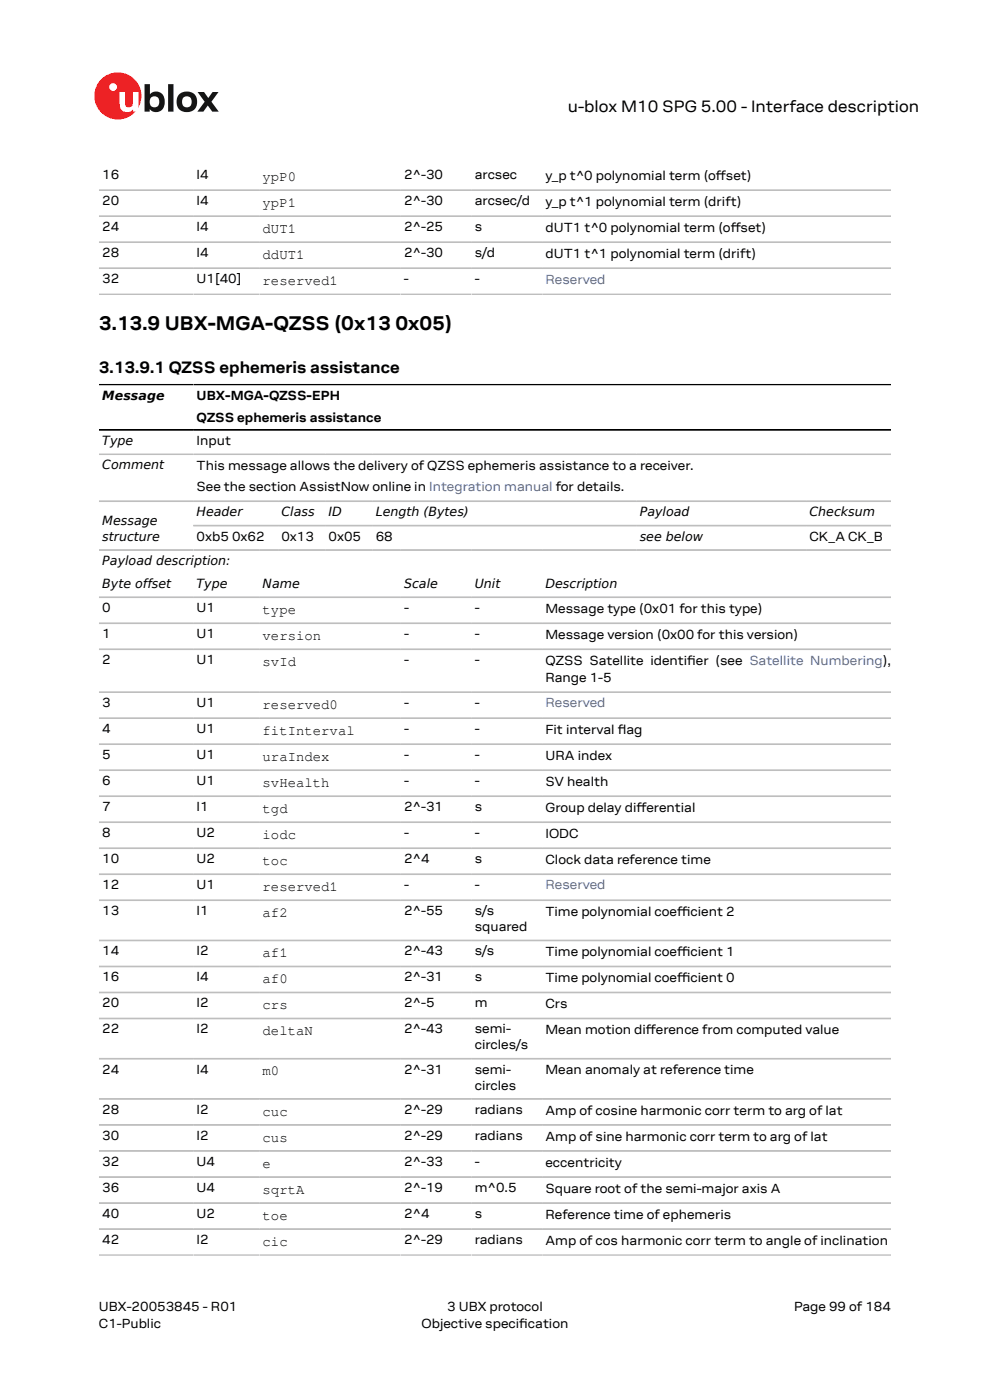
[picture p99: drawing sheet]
<svg xmlns="http://www.w3.org/2000/svg" width="210mm" height="297mm" viewBox="0 0 210 297" stroke-linecap="round" stroke-linejoin="round" font-family="sans-serif">
<defs><g id="words">
<g font-size="4.2">
<text x="21" y="70.1">3.13.9 UBX-MGA-QZSS (0x13</text>
<text x="83.9" y="70.1">0x05)</text>
</g>
<g font-size="3.5">
<text x="120.4" y="23.7">u-blox M10 SPG 5.00 - Interface description</text>
<text x="21" y="79.2">3.13.9.1 QZSS ephemeris assistance</text>
</g>
<g font-size="3">
<text x="55.7" y="38.4">ypP0</text>
<text x="55.7" y="43.9">ypP1</text>
<text x="55.7" y="49.4">dUT1</text>
<text x="55.7" y="54.9">ddUT1</text>
<text x="55.7" y="60.4">reserved1</text>
<text x="55.7" y="130.2">type</text>
<text x="55.7" y="135.8">version</text>
<text x="55.7" y="141.3">svId</text>
<text x="55.7" y="150.4">reserved0</text>
<text x="55.7" y="155.9">fitInterval</text>
<text x="55.7" y="161.4">uraIndex</text>
<text x="55.7" y="166.9">svHealth</text>
<text x="55.7" y="172.4">tgd</text>
<text x="55.7" y="178">iodc</text>
<text x="55.7" y="183.5">toc</text>
<text x="55.7" y="189">reserved1</text>
<text x="55.7" y="194.5">af2</text>
<text x="55.7" y="203">af1</text>
<text x="55.7" y="208.6">af0</text>
<text x="55.7" y="214.1">crs</text>
<text x="55.7" y="219.6">deltaN</text>
<text x="55.7" y="228.1">m0</text>
<text x="55.7" y="236.7">cuc</text>
<text x="55.7" y="242.2">cus</text>
<text x="55.7" y="247.7">e</text>
<text x="55.7" y="253.2">sqrtA</text>
<text x="55.7" y="258.7">toe</text>
<text x="55.7" y="264.3">cic</text>
</g>
<g font-size="2.8">
<text x="21.7" y="38">16</text>
<text x="41.7" y="38">I4</text>
<text x="85.7" y="38">2^-30</text>
<text x="100.7" y="38">arcsec</text>
<text x="115.7" y="38.1">y_p t^0 polynomial term (ofset)</text>
<text x="151.9" y="38.1">f</text>
<text x="21.7" y="43.5">20</text>
<text x="41.7" y="43.5">I4</text>
<text x="85.7" y="43.5">2^-30</text>
<text x="100.7" y="43.5">arcsec/d</text>
<text x="115.7" y="43.6">y_p t^1 polynomial term (drift)</text>
<text x="21.7" y="49">24</text>
<text x="41.7" y="49">I4</text>
<text x="85.7" y="49">2^-25</text>
<text x="100.7" y="49">s</text>
<text x="115.7" y="49.2">dUT1 t^0 polynomial term (ofset)</text>
<text x="155" y="49.2">f</text>
<text x="21.7" y="54.5">28</text>
<text x="41.7" y="54.5">I4</text>
<text x="85.7" y="54.5">2^-30</text>
<text x="100.7" y="54.5">s/d</text>
<text x="115.7" y="54.7">dUT1 t^1 polynomial term (drift)</text>
<text x="21.7" y="60.1">32</text>
<text x="41.7" y="60.1">U1[40]</text>
<text x="85.7" y="60.1">-</text>
<text x="100.7" y="60.1">-</text>
<text x="41.7" y="84.9">UBX-MGA-QZSS-EPH</text>
<text x="41.7" y="89.4">QZSS ephemeris assistance</text>
<text x="41.7" y="94.4">Input</text>
<text x="41.7" y="99.7">This message allows the delivery of QZSS ephemeris assistance to a receiver.</text>
<text x="41.7" y="104.2">See the section AssistNow online in Integration manual for details.</text>
<text x="41.7" y="114.7">0xb5 0x62</text>
<text x="59.7" y="114.7">0x13</text>
<text x="69.7" y="114.7">0x05</text>
<text x="79.7" y="114.7">68</text>
<text x="171.7" y="114.7">CK_A CK_B</text>
<text x="21.7" y="129.9">0</text>
<text x="41.7" y="129.9">U1</text>
<text x="85.7" y="129.9">-</text>
<text x="100.7" y="129.9">-</text>
<text x="115.7" y="130">Message type (0x01 for this type)</text>
<text x="21.7" y="135.4">1</text>
<text x="41.7" y="135.4">U1</text>
<text x="85.7" y="135.4">-</text>
<text x="100.7" y="135.4">-</text>
<text x="115.7" y="135.5">Message version (0x00 for this version)</text>
<text x="21.7" y="140.9">2</text>
<text x="41.7" y="140.9">U1</text>
<text x="85.7" y="140.9">-</text>
<text x="100.7" y="140.9">-</text>
<text x="115.7" y="141">QZSS Satellite identifer (see Satellite Numbering),</text>
<text x="145.8" y="141">i</text>
<text x="115.7" y="144.7">Range 1-5</text>
<text x="21.7" y="150">3</text>
<text x="21.7" y="155.5">4</text>
<text x="41.7" y="150">U1</text>
<text x="41.7" y="155.5">U1</text>
<text x="85.7" y="150">-</text>
<text x="85.7" y="155.5">-</text>
<text x="100.7" y="150">-</text>
<text x="100.7" y="155.5">-</text>
<text x="115.7" y="155.7">Fit interval fag</text>
<text x="131" y="155.7">l</text>
<text x="21.7" y="161">5</text>
<text x="41.7" y="161">U1</text>
<text x="85.7" y="161">-</text>
<text x="100.7" y="161">-</text>
<text x="115.7" y="161.2">URA index</text>
<text x="21.7" y="166.6">6</text>
<text x="41.7" y="166.6">U1</text>
<text x="85.7" y="166.6">-</text>
<text x="100.7" y="166.6">-</text>
<text x="115.7" y="166.7">SV health</text>
<text x="21.7" y="172.1">7</text>
<text x="41.7" y="172.1">I1</text>
<text x="85.7" y="172.1">2^-31</text>
<text x="100.7" y="172.1">s</text>
<text x="115.7" y="172.2">Group delay diferential</text>
<text x="135" y="172.2">f</text>
<text x="21.7" y="177.6">8</text>
<text x="41.7" y="177.6">U2</text>
<text x="85.7" y="177.6">-</text>
<text x="100.7" y="177.6">-</text>
<text x="115.7" y="177.7">IODC</text>
<text x="21.7" y="183.1">10</text>
<text x="41.7" y="183.1">U2</text>
<text x="85.7" y="183.1">2^4</text>
<text x="100.7" y="183.1">s</text>
<text x="115.7" y="183.3">Clock data reference time</text>
<text x="21.7" y="188.6">12</text>
<text x="41.7" y="188.6">U1</text>
<text x="85.7" y="188.6">-</text>
<text x="100.7" y="188.6">-</text>
<text x="21.7" y="194.1">13</text>
<text x="41.7" y="194.1">I1</text>
<text x="85.7" y="194.1">2^-55</text>
<text x="100.7" y="194.1">s/s</text>
<text x="100.7" y="197.5">squared</text>
<text x="115.7" y="194.3">Time polynomial coefcient 2</text>
<text x="143.6" y="194.3">f</text>
<text x="143.6" y="194.3">i</text>
<text x="21.7" y="202.7">14</text>
<text x="41.7" y="202.7">I2</text>
<text x="85.7" y="202.7">2^-43</text>
<text x="100.7" y="202.7">s/s</text>
<text x="115.7" y="202.8">Time polynomial coefcient 1</text>
<text x="143.6" y="202.8">f</text>
<text x="143.6" y="202.8">i</text>
<text x="21.7" y="208.2">16</text>
<text x="41.7" y="208.2">I4</text>
<text x="85.7" y="208.2">2^-31</text>
<text x="100.7" y="208.2">s</text>
<text x="115.7" y="208.3">Time polynomial coefcient 0</text>
<text x="143.6" y="208.3">f</text>
<text x="143.6" y="208.3">i</text>
<text x="21.7" y="213.7">20</text>
<text x="41.7" y="213.7">I2</text>
<text x="85.7" y="213.7">2^-5</text>
<text x="100.7" y="213.7">m</text>
<text x="115.7" y="213.9">Crs</text>
<text x="21.7" y="219.2">22</text>
<text x="41.7" y="219.2">I2</text>
<text x="85.7" y="219.2">2^-43</text>
<text x="100.7" y="219.2">semi-</text>
<text x="115.7" y="219.4">Mean motion diference from computed value</text>
<text x="137" y="219.4">f</text>
<text x="21.7" y="227.8">24</text>
<text x="41.7" y="227.8">I4</text>
<text x="85.7" y="227.8">2^-31</text>
<text x="100.7" y="222.6">circles/s</text>
<text x="100.7" y="227.8">semi-</text>
<text x="115.7" y="227.9">Mean anomaly at reference time</text>
<text x="100.7" y="231.2">circles</text>
<text x="21.7" y="236.3">28</text>
<text x="41.7" y="236.3">I2</text>
<text x="85.7" y="236.3">2^-29</text>
<text x="100.7" y="236.3">radians</text>
<text x="115.7" y="236.4">Amp of cosine harmonic corr term to arg of lat</text>
<text x="21.7" y="241.8">30</text>
<text x="41.7" y="241.8">I2</text>
<text x="85.7" y="241.8">2^-29</text>
<text x="100.7" y="241.8">radians</text>
<text x="115.7" y="242">Amp of sine harmonic corr term to arg of lat</text>
<text x="21.7" y="247.3">32</text>
<text x="41.7" y="247.3">U4</text>
<text x="85.7" y="247.3">2^-33</text>
<text x="100.7" y="247.3">-</text>
<text x="115.7" y="247.5">eccentricity</text>
<text x="21.7" y="252.9">36</text>
<text x="41.7" y="252.9">U4</text>
<text x="85.7" y="252.9">2^-19</text>
<text x="100.7" y="252.9">m^0.5</text>
<text x="115.7" y="253">Square root of the semi-major axis A</text>
<text x="21.7" y="258.4">40</text>
<text x="21.7" y="263.9">42</text>
<text x="41.7" y="258.4">U2</text>
<text x="41.7" y="263.9">I2</text>
<text x="85.7" y="258.4">2^4</text>
<text x="85.7" y="263.9">2^-29</text>
<text x="100.7" y="258.4">s</text>
<text x="100.7" y="263.9">radians</text>
<text x="115.7" y="258.5">Reference time of ephemeris</text>
<text x="115.7" y="264">Amp of cos harmonic corr term to angle of inclination</text>
<text x="21" y="278">UBX-20053845 - R01</text>
<text x="21" y="281.8">C1-Public</text>
<text x="89.4" y="281.8">Objective specifcation</text>
<text x="94.9" y="278">3 UBX protocol</text>
<text x="110.1" y="281.8">i</text>
<text x="168.4" y="278">Page 99 of 184</text>
</g>
<g font-size="2.8" fill="#4664b4">
<text x="115.7" y="60.2">Reserved</text>
<text x="115.7" y="150">Reserved</text>
<text x="115.7" y="188.6">Reserved</text>
</g>
<g font-size="2.7">
<text x="21.7" y="84.8">Message</text>
<text x="21.7" y="94.4">Type</text>
<text x="21.7" y="99.6">Comment</text>
<text x="21.7" y="111.3">Message</text>
<text x="41.7" y="109.5">Header</text>
<text x="59.7" y="109.5">Class</text>
<text x="69.7" y="109.5">ID</text>
<text x="79.7" y="109.5">Length (Bytes)</text>
<text x="135.7" y="109.5">Payload</text>
<text x="171.7" y="109.5">Checksum</text>
<text x="21.7" y="114.7">structure</text>
<text x="21.7" y="119.9">Payload description:</text>
<text x="135.7" y="114.7">see below</text>
<text x="21.7" y="124.7">Byte offset</text>
<text x="41.7" y="124.7">Type</text>
<text x="55.7" y="124.7">Name</text>
<text x="85.7" y="124.7">Scale</text>
<text x="100.7" y="124.7">Unit</text>
<text x="115.7" y="124.7">Description</text>
</g>
</g></defs>
<circle cx="25" cy="20.4" r="5" fill="#ed2023"/>
<circle cx="24" cy="18.5" r=".83" fill="#fff"/>
<g fill="#151516">
<path d="M35.7 17.9h1.1v5.8h-1.1z"/>
<path d="M41.9 19.5h1.4l.9 1.3 .9-1.3h1.3l-1.6 2.1 1.6 2.1h-1.4l-.9-1.3-1 1.3h-1.2l1.5-2.1z"/>
<path d="M32 20.7a1.17 1.17 0 0 0-.1 1.5 1.17 1.17 0 0 0 1.4 .4 1.16 1.16 0 0 0 .4-1.6 1.16 1.16 0 0 0-1.7-.3zM30.7 17.9h1.1v2.1a1.82 1.82 0 0 1 2.2-.4 1.82 1.82 0 0 1 .9 2 1.83 1.83 0 0 1-1 2 1.83 1.83 0 0 1-2.1-.5v.6h-1.1z"/>
<path d="M38.9 20.7a1.18 1.18 0 0 0-.2 1.5 1.18 1.18 0 0 0 1.5 .4 1.18 1.18 0 0 0 .4-1.5 1.18 1.18 0 0 0-1.5-.5zM37.4 21.6a2.25 2.25 0 0 1 4.5 0 2.25 2.25 0 0 1-4.5 0z"/>
</g>
<path d="M25.4 19.5h1.1v2.5a.84 .84 0 0 0 1 .8 .84 .84 0 0 0 .7-1v-2.3h1.1v4.2h-1.1v-.5a1.59 1.59 0 0 1-1.8 .5 1.59 1.59 0 0 1-1-1.5z" fill="#fff"/>
<g fill="none" stroke="#bebebe" stroke-width=".35">
<path d="M21 40.3h168M21 45.9h168M21 51.4h168M21 56.9h168M21 62.4h168M21 96.4h168M21 106.3h168M21 116.7h168M41 111.5h148M21 126.7h168M21 132.2h168M21 137.7h168"/>
<path d="M21 146.8h168M21 152.4h168M21 157.9h168M21 163.4h168M21 168.9h168M21 174.4h168M21 179.9h168M21 185.5h168M21 191h168M21 199.5h168M21 205h168M21 210.5h168"/>
<path d="M21 216.1h168M21 224.6h168M21 233.1h168M21 238.7h168M21 244.2h168M21 249.7h168M21 255.2h168M21 260.7h168M21 266.2h168"/>
</g>
<path d="M21 81.6h168M21 91.2h168" fill="none" stroke="#000" stroke-width=".35"/>
<use href="#words"/>
</svg>
